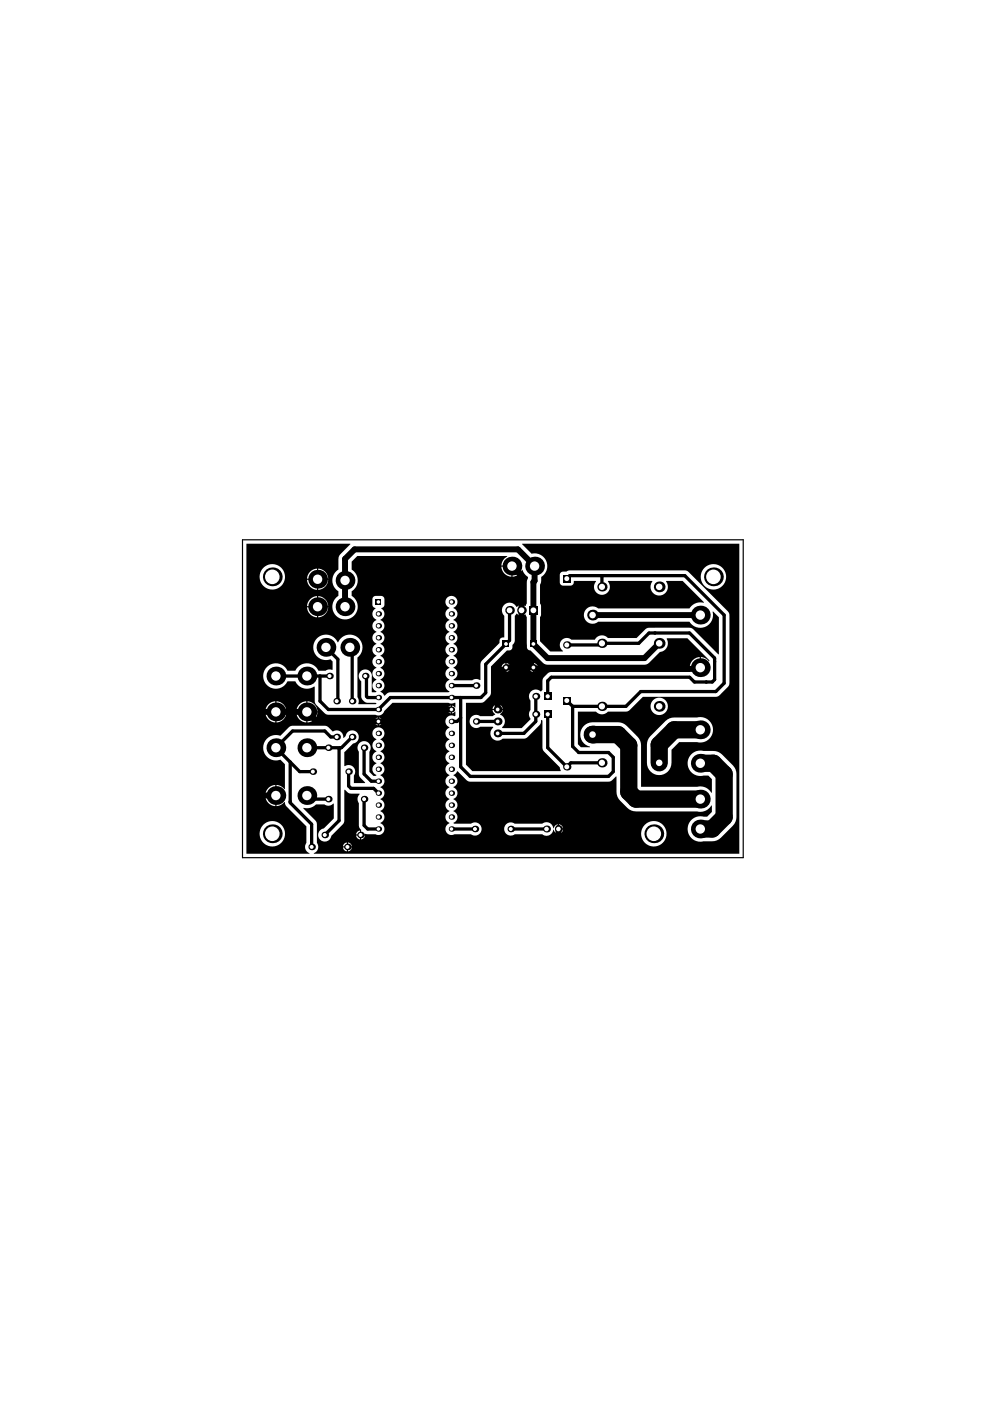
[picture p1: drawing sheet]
<svg xmlns="http://www.w3.org/2000/svg" width="210mm" height="297mm" viewBox="0 0 210 297" stroke-linecap="round" stroke-linejoin="round" font-family="sans-serif">
<path d="M51.4 114.4h106.2v67.4h-106.2z" fill="none" stroke="#000" stroke-width=".25"/>
<path d="M52.2 115.3h22l.1 .1-2.4 2.4-.1 .7v2.3a2.69 2.69 0 0 0 0 4.6v.9l-.2 .2a2.7 2.7 0 0 0-.4 4 2.7 2.7 0 0 0 4-.2 2.7 2.7 0 0 0-.6-4v-.9l.1-.2a2.7 2.7 0 0 0-.1-4.4v-1.7l1.2-1.2h31.7v.1l-.8 .8-.4 1.1h2.2l.2 .1v2.3l.7-.2a2.22 2.22 0 0 0 1.2-1.3l.8 1.1 .5 .4-.2 1.1v4.6l-.4 .5-.6-.3v2.4l.6-.3 .4 .5v5.9a.83 .83 0 0 0 .8 1.2l2.6 2.6 1 .4h20.5l1-.4 2.3-2.3h.2a1.84 1.84 0 0 0 1.2-2.7l.1-.2h4.3l4.7 4.7v.2h-.1l-1-.7-.7-.2v2.3l-.1 .1h-2.3l.1 .8h-29.4l-.8 .3a1.99 1.99 0 0 0-1.1 1.5v2l-.2 .3a1.51 1.51 0 0 0-2.1-.1 1.51 1.51 0 0 0-.2 2.1v1.9l-.2 .2a1.76 1.76 0 0 0 .2 1.8l-1.9 1.9h-4l-.1-.2a1.53 1.53 0 0 0-.5-2.7l.6-.9h-2.2l.2 .4 .4 .4-.5 .4h-2.7a1.4 1.4 0 0 0-1.9 .2 1.4 1.4 0 0 0 0 1.9 1.4 1.4 0 0 0 1.9 .2l2.8 .1a1.58 1.58 0 0 0-.3 2.2 1.58 1.58 0 0 0 2.3 .2h4.5l.5-.1 2.8-2.7 .4-1.2 .2 .2v6l.3 .5 3.4 3.4 .1 .8h-18.6l-1.4-1.4v-13.1h3.5a4.1 4.1 0 0 0 1.6-1.6l.2-.5v-5.6l3.4-3.4a.91 .91 0 0 0 .9-.2 .91 .91 0 0 0 .3-1l.3-.4 .2-.5v-5.2l.4-.5 .8 .5v-2.4l-.9 .5a1.62 1.62 0 0 0-2.4-.6 1.62 1.62 0 0 0-.2 2.5v4.6l-.8 .2-.2 .3v.6l-3.9 4-.1 .5v3.4l-.2-.1a1.37 1.37 0 0 0-1.6 .1h-3.8l-.1-.2 .2-.1a1.28 1.28 0 0 0 .6-1.2 1.28 1.28 0 0 0-.8-1.1l.2-.2a1.28 1.28 0 0 0 .6-1.2 1.28 1.28 0 0 0-.8-1.1l.2-.2a1.28 1.28 0 0 0 .6-1.2 1.28 1.28 0 0 0-.8-1.1l.2-.3a1.28 1.28 0 0 0 .6-1.2 1.28 1.28 0 0 0-.8-1.1l.2-.2a1.28 1.28 0 0 0 .6-1.2 1.28 1.28 0 0 0-.8-1.1l.2-.2a1.28 1.28 0 0 0 .6-1.2 1.28 1.28 0 0 0-.8-1.1l.2-.3a1.28 1.28 0 0 0 .3-2 1.28 1.28 0 0 0-2 .2 1.28 1.28 0 0 0 .6 1.9l-.2 .2a1.28 1.28 0 0 0-.7 1.3 1.28 1.28 0 0 0 .9 1.1l-.2 .2a1.28 1.28 0 0 0-.7 1.2 1.28 1.28 0 0 0 .9 1.1l-.2 .2a1.28 1.28 0 0 0-.7 1.2 1.28 1.28 0 0 0 .9 1.1l-.2 .2a1.28 1.28 0 0 0-.7 1.3 1.28 1.28 0 0 0 .9 1.1l-.2 .2a1.28 1.28 0 0 0-.7 1.2 1.28 1.28 0 0 0 .9 1.1l-.2 .2a1.28 1.28 0 0 0-.7 1.2 1.28 1.28 0 0 0 .9 1.1l-.2 .2a1.28 1.28 0 0 0-.7 1.3 1.28 1.28 0 0 0 .9 1.1l-.2 .2h-12.3l-.6 .1-.6 .6-.9-.9a1.27 1.27 0 0 0 .8-1.2 1.27 1.27 0 0 0-.8-1.2l.2-.3a1.28 1.28 0 0 0 .6-1.2 1.28 1.28 0 0 0-.8-1.1l.2-.2a1.28 1.28 0 0 0 .6-1.2 1.28 1.28 0 0 0-.8-1.1l.2-.2a1.28 1.28 0 0 0 .6-1.2 1.28 1.28 0 0 0-.8-1.1l.2-.3a1.28 1.28 0 0 0 .6-1.2 1.28 1.28 0 0 0-.8-1.1l.2-.2a1.28 1.28 0 0 0 .6-1.2 1.28 1.28 0 0 0-.8-1.1l.2-.2a1.28 1.28 0 0 0-.1-2.3l.7-.6-.1-1.7-.4-.3-1.3-.1-.5 .2-.2 .5v1.4l.2 .3 .4 .2v.1a1.28 1.28 0 0 0-.6 1.3 1.28 1.28 0 0 0 .8 1.1l-.2 .2a1.28 1.28 0 0 0-.6 1.2 1.28 1.28 0 0 0 .8 1.1l-.2 .2a1.28 1.28 0 0 0-.6 1.2 1.28 1.28 0 0 0 .8 1.1l-.2 .2a1.28 1.28 0 0 0-.6 1.3 1.28 1.28 0 0 0 .8 1.1l-.2 .2a1.28 1.28 0 0 0-.6 1.2 1.28 1.28 0 0 0 .8 1.1l-.2 .2a1.28 1.28 0 0 0-.6 1.2 1.28 1.28 0 0 0 .8 1.1l-.2 .2a1.28 1.28 0 0 0-.6 1.3 1.28 1.28 0 0 0 .8 1.1l-.2 .2h-.8v-3.2a1.4 1.4 0 0 0-1.8-1.6 1.4 1.4 0 0 0-.4 2.4v3.2l.1 .6 1 .8h1.9l.2 .2h-3.8l.1-.5-.3-.9v-8.4a2.69 2.69 0 0 0 0-4.3 2.69 2.69 0 0 0-4.1 1.1l-.2-.2a2.7 2.7 0 0 0-3.5-1.2 2.7 2.7 0 0 0-1.4 3.5 2.7 2.7 0 0 0 3.5 1.5l.4 .4v1.8h-1l-.5 .2-1.5-.1a2.69 2.69 0 0 0-2.5-1.5 2.69 2.69 0 0 0-2.4 1.6l-1.7-.1a2.69 2.69 0 0 0-4.1-.8 2.69 2.69 0 0 0 .1 4.2 2.69 2.69 0 0 0 4-1l1.8 .1a2.69 2.69 0 0 0 3.9 .9l.1 .1v3.1l.2 .5 2.2 2.2 .5 .1h10l.3 .2a1.28 1.28 0 0 0 1.6-.9l1.7-1.8h11.9a1.67 1.67 0 0 0 1.5 0v1l-.8-.4v1.6l.8-.3v.8l-.3 .1a1.28 1.28 0 0 0-1.7 .6 1.28 1.28 0 0 0 .7 1.8l-.2 .2a1.28 1.28 0 0 0-.7 1.2 1.28 1.28 0 0 0 .9 1.1l-.2 .2a1.28 1.28 0 0 0-.7 1.2 1.28 1.28 0 0 0 .9 1.1l-.2 .2a1.28 1.28 0 0 0-.7 1.3 1.28 1.28 0 0 0 .9 1.1l-.2 .2a1.28 1.28 0 0 0-.7 1.2 1.28 1.28 0 0 0 .9 1.1l-.2 .2a1.28 1.28 0 0 0-.7 1.2 1.28 1.28 0 0 0 .9 1.1l-.2 .2a1.28 1.28 0 0 0-.7 1.3 1.28 1.28 0 0 0 .9 1.1l-.2 .2a1.28 1.28 0 0 0-.7 1.2 1.28 1.28 0 0 0 .9 1.1l-.2 .2a1.28 1.28 0 0 0-.7 1.2 1.28 1.28 0 0 0 .9 1.1l-.2 .2a1.29 1.29 0 0 0-.5 1.8 1.29 1.29 0 0 0 1.7 .5l3.7 .1a1.4 1.4 0 0 0 2.1-1.3 1.4 1.4 0 0 0-2.2-1.1h-3.6l-.1-.2 .2-.1a1.28 1.28 0 0 0 .6-1.2 1.28 1.28 0 0 0-.8-1.1l.2-.2a1.28 1.28 0 0 0 .6-1.2 1.28 1.28 0 0 0-.8-1.1l.2-.2a1.28 1.28 0 0 0 .6-1.2 1.28 1.28 0 0 0-.8-1.1l.2-.3a1.28 1.28 0 0 0 .6-1.2 1.28 1.28 0 0 0-.8-1.1l.8-.9 1.9 1.9 .8 .3h29.3l.6-.1 1-1 .1 .1 .1 3.7a5 5 0 0 0 2.2 2.9 2.6 2.6 0 0 0 1.8 .7l13.3 .1a2.67 2.67 0 0 0 2.7-1.3h.1v1.3l-1 1.1h-.8a2.69 2.69 0 0 0-3.3 2.6 2.69 2.69 0 0 0 3.3 2.6 4.2 4.2 0 0 0 3.8-.8l2.5-2.5 .7-1.4v-9.6a2.61 2.61 0 0 0-.7-1.8l-2.7-2.6a4.9 4.9 0 0 0-3.6-.5 2.69 2.69 0 0 0-3.3 2.6 2.69 2.69 0 0 0 3.3 2.6h1.1l.7 .8v2.8l-.1 .1a2.65 2.65 0 0 0-3-1.3h-11.9v-8.8a2.61 2.61 0 0 0-.7-1.8l-2.3-2.3-.9-.6-1-.2h-5.4a2.61 2.61 0 0 0-2.6 2.4 2.61 2.61 0 0 0 2.1 2.8v.1h-1.9l-.7-.6v-6.9l3.9 .1a1.68 1.68 0 0 0 2.5-.1h3.8l.6-.2 3-3h15.5l.8-.3 1.7-1.8 .4-.7v-14.5l-.4-.8-8.3-8.3-.5-.3-24.7-.1-.7 .3h-.9l-.5 .5v1.9l.5 .5h1.9l.5-.3 .1-.6h4.6l.1 .1a1.69 1.69 0 0 0 0 2.3 1.69 1.69 0 0 0 2.4 0 1.69 1.69 0 0 0 .1-2.3v-.1h9.4a2.17 2.17 0 0 0 .2 2.5 1.84 1.84 0 0 0 2.5 .1 1.84 1.84 0 0 0 .2-2.5l.1-.1h3.4l4.6 4.5-.1 .1a2.65 2.65 0 0 0-3 1.2h-19.4l-.1-.1a1.84 1.84 0 0 0-2.5 .3 1.84 1.84 0 0 0 .1 2.5 1.84 1.84 0 0 0 2.5 .1h19.4l.1 .2a2.69 2.69 0 0 0 3.3 .8 2.69 2.69 0 0 0 1.5-3.1l.1-.1 1.2 1.3v7.8l-5.4-5.3-.5-.3h-8.9l-.8 .3-1.8 1.9-6.2-.1a1.68 1.68 0 0 0-2.7 .4h-5l-.1-.1a1.49 1.49 0 0 0-2.1 .4 1.49 1.49 0 0 0 .5 2.1l-.1 .1h-2.6l-2.2-2.2v-5.1l.2-.5v-1.8l-.2-.5v-4.1a2.06 2.06 0 0 0 .2-1.6 2.69 2.69 0 0 0 1.1-3.3 2.69 2.69 0 0 0-3.1-1.6l-2-2v-.1h46.1v65.7h-90.2l.2-.2a1.39 1.39 0 0 0 .4-2.1v-4.2l-.3-.5-2.6-2.6 .1-.1 .7 .1 .8-.2 1.1-.7h1.8l.5 .3a1.38 1.38 0 0 0 1.4-.4h.1v3.1l-2.3 2.2a1.4 1.4 0 0 0-.6 2.4 1.4 1.4 0 0 0 2.3-.9l2.5-2.4 .3-.5v-6.8l.1-.1a1.64 1.64 0 0 0 1.3 .9h1.8l-.2 .4a1.38 1.38 0 0 0 .1 1.6v4.7l.1 .6 .4 .4v.9h.8l.1-.1 2.4 .2a1.28 1.28 0 0 0 1.6-.8 1.28 1.28 0 0 0-.8-1.6l.2-.3a1.28 1.28 0 0 0 .6-1.2 1.28 1.28 0 0 0-.8-1.1l.2-.2a1.28 1.28 0 0 0 .6-1.2 1.28 1.28 0 0 0-.8-1.1l.2-.2a1.28 1.28 0 0 0 .6-1.2 1.28 1.28 0 0 0-.8-1.1l.2-.3a1.28 1.28 0 0 0 .6-1.2 1.28 1.28 0 0 0-.8-1.1l.2-.2a1.28 1.28 0 0 0 .6-1.2 1.28 1.28 0 0 0-.8-1.1l.2-.2a1.28 1.28 0 0 0 .6-1.2 1.28 1.28 0 0 0-.8-1.1l.2-.3a1.28 1.28 0 0 0 .6-1.2 1.28 1.28 0 0 0-.8-1.1l.2-.2a1.28 1.28 0 0 0 .3-2 1.28 1.28 0 0 0-2 .2 1.28 1.28 0 0 0 .6 1.9l-.2 .2a1.28 1.28 0 0 0-.6 1.2 1.28 1.28 0 0 0 .8 1.1l-.2 .2a1.28 1.28 0 0 0-.6 1.3 1.28 1.28 0 0 0 .8 1.1l-.2 .2a1.28 1.28 0 0 0-.6 1.2 1.28 1.28 0 0 0 .8 1.1l-.2 .2h-.4l-.9-.9 .1-4.4a1.4 1.4 0 0 0-1.3-2.1 1.4 1.4 0 0 0-1 2.3v5l.3 .5 1 1v.1h-2.4v-1.6a1.39 1.39 0 0 0-.1-1.8 1.39 1.39 0 0 0-1.8-.1l-.1-.1v-2.9l1.9-1.9a1.4 1.4 0 0 0 1.2-1.4 1.4 1.4 0 0 0-1.4-1.3 1.4 1.4 0 0 0-1.4 1.2l-.4 .4-.1-.1a1.39 1.39 0 0 0-.7-1.4 1.39 1.39 0 0 0-1.5 .1l-1.5-1.2h-7.1l-.8 .3-1.9 1.8a2.7 2.7 0 0 0-3.5 2.6 2.7 2.7 0 0 0 3.6 2.5l1 .9v5.3h-.1l-.9-.7-.8-.2v4.5l.8-.1 .9-.8 .1 .1 .3 .9 4.3 4.2v3.5a1.38 1.38 0 0 0 .6 2.2v.1h-13.4zM106.3 120.1a2.22 2.22 0 0 0 2.1 2.2v-2.2zM67.5 120.6v2.1h2.1a2.22 2.22 0 0 0-2.1-2.1zM65.7 121.2l-.4 .7-.2 .8h2.1v-2.1l-.7 .1zM148.6 122.3a2.7 2.7 0 0 0 5.4 0 2.7 2.7 0 0 0-5.4 0zM55 122.3a2.7 2.7 0 0 0 5.4 0 2.7 2.7 0 0 0-5.4 0zM67.5 122.9v2.2a2.22 2.22 0 0 0 2.1-2.2zM65.1 122.9a2.22 2.22 0 0 0 2.1 2.2v-2.2zM67.5 126.4v2.1h2.1a2.22 2.22 0 0 0-2.1-2.1zM65.7 127l-.4 .8-.2 .7h2.1v-2.1l-.7 .1zM67.5 128.8v2.1a2.22 2.22 0 0 0 2.1-2.1zM65.1 128.8a2.22 2.22 0 0 0 2.1 2.1v-2.1zM113.2 140.6v.8h.8l-.2-.5zM107.4 140.6v.8h.8l-.3-.5zM112.4 140.9l-.2 .5h.8v-.8zM106.6 140.9l-.2 .5h.8v-.8zM146.9 140l-.5 .7-.2 .7h2.2v-2.1l-.8 .2zM113.2 141.6v.8l.6-.2 .2-.6zM107.4 141.6v.8l.5-.2 .3-.6zM112.2 141.6l.2 .6 .6 .2v-.8zM106.4 141.6l.2 .6 .6 .2v-.8zM105.6 149.3v1h1l-.3-.7zM95.1 149.8l-.2 .5h.7v-.7zM104.7 149.6l-.3 .7h1v-1zM65.2 148.7v2.1h2.1a2.22 2.22 0 0 0-2.1-2.1zM63.5 149.3l-.5 .8-.2 .7h2.1v-2.1l-.7 .1zM58.6 148.7v2.1h2.1a2.22 2.22 0 0 0-2.1-2.1zM56.9 149.3l-.5 .8-.1 .7h2.1v-2.1l-.8 .1zM94.9 150.6l.2 .4 .5 .2v-.6zM137.9 149.8a1.85 1.85 0 0 0 3.7 0 1.85 1.85 0 0 0-3.7 0zM80.4 152.1v.7h.7l-.3-.4zM79.6 152.4l-.2 .4h.7v-.7zM65.2 151.1v2.1a2.22 2.22 0 0 0 2.1-2.1zM62.8 151.1a2.22 2.22 0 0 0 2.1 2.1v-2.1zM58.6 151.1v2.1a2.22 2.22 0 0 0 2.1-2.1zM56.3 151.1a2.22 2.22 0 0 0 2.1 2.1v-2.1zM80.4 153.1v.7l.4-.2 .3-.5zM79.4 153.1l.2 .5 .5 .2v-.7zM141.1 152.9l-3.2 3.2a2.61 2.61 0 0 0-.7 1.8v3.8a2.6 2.6 0 0 0 2.6 2.6 2.6 2.6 0 0 0 2.6-2.6v-2.7l1.6-1.7h3.8a2.69 2.69 0 0 0 3.4-2.6 2.69 2.69 0 0 0-3.4-2.6h-4.9a2.6 2.6 0 0 0-1.8 .8zM56.9 167.1l-.5 .7-.1 .7h2.1v-2.1l-.8 .2zM56.3 168.8a2.22 2.22 0 0 0 2.1 2.1v-2.1zM107.3 174.8a1.4 1.4 0 0 0-.1 1.9 1.4 1.4 0 0 0 1.9 .2h5.9a1.42 1.42 0 0 0 2.3-1l.4 .6 .6 .2v-1.9l-.6 .3-.4 .5a1.42 1.42 0 0 0-2.3-1l-6-.1a1.4 1.4 0 0 0-1.7 .3zM118.5 174.8v.8h.9l-.3-.5zM118.5 175.9v.8l.6-.2 .3-.6zM75.8 176.4l-.3 .5h.8v-.8zM76.6 177.2v.8l.5-.3 .3-.5zM75.5 177.2l.3 .5 .5 .3v-.8zM73.8 178.6v.8h.8l-.3-.5zM73 178.9l-.3 .5h.8v-.8zM135.9 176.8a2.7 2.7 0 0 0 5.4 0 2.7 2.7 0 0 0-5.4 0zM55 176.8a2.7 2.7 0 0 0 5.4 0 2.7 2.7 0 0 0-5.4 0zM73.8 179.7v.8l.5-.3 .3-.5zM72.7 179.7l.3 .5 .5 .3v-.8z" fill="#000"/>
<g fill="none" stroke="#000" stroke-width=".7">
<path d="M68.6 137l.4 .4M69.1 137.3l2.5 2.5v8.6l-.2 .3M74.2 137.3l.5 .5v10.9M108 129.4v6.4l-5 5v6.1l-1 1h-19.2l-2.6 2.5h-10.6l-1.8-1.7v-5.4M120.2 136.7h7.1l.3-.3h7.8l2.2-2.2h8.6l5.3 5.3v4.6l-.5 .5h-3.8l-1-1h-29.3l-.8 .7v3.3M120.2 122.7l.6-.7h24.4l8.3 8.4v14.5l-1.7 1.7h-16l-3.1 3.2h-11.3M127.5 122l.1 .2v2.2M138.9 134.2h.1M58.5 143.3h11.4M71.4 156.3h-1.3l-1.2-1.3h-6.9l-3.5 3.5 5 5.1h2.8M72.1 158.5l-.2 .3v15.2l-3 3M74.7 156.3l-2.3 2.2h-7.3"/>
<path d="M77.2 158.5v5.6l1.5 1.5h1.5M77.5 143.3l.2 .3v4l.3 .3h2.2M95.7 145.4h5.3M97.7 152.2l-.8 .8h-1.2M97.7 147.9v14.7l2 2h29.3l1-1v-3l-1-1.1h-6.3l-1.3-1.2v-8.5M101 153h4.5M113.6 147.6v5.4l-2.5 2.5h-5.6M116.1 151.4v7.1l4.1 4.1 .8-.9h6.6M120.2 148.5l1.2 1.3M149.7 144.6h.1M61.5 161.6v8.6l4.6 4.5v4.9M61.5 169.9h.1"/>
<path d="M65.1 168.7l.7 .7h3.8M73.9 163.6v3l.5 .5h4.8l1 1.1M77.2 169.4v5.6l.8 .8h2.2M100.7 175.5l-.2 .3h-4.8M108.3 175.8h7.6"/>
</g>
<path d="M73.2 128.6v-10.1l2-2h34.6l3.5 3.5v3.2l-.2 .2v13.1l3 3h20.5l3.2-3.1M108.5 120l2.1 2v17l2.8 2.8h34.6l.5-.5M125.6 130.4h22.9M90.6 150.4v25.9l2 2h24.8l1-1v-1.8M95.7 150.4h-8.6l-2.6 2.6h-17.4l-2-2.1h-9.4l-.7 .8v16.5l.5 .5h3M113.1 141.5h-5.8l-1.8 1.8v7.1" fill="none" stroke="#000" stroke-width="1.3"/>
<path d="M125.6 155.7h5.4l2.3 2.3v9.9l1.5 1.5h13.7M148.5 154.7h-5.6l-3.1 3.2v3.8M148.5 161.8h2.8l2.2 2.3v9.1l-2.5 2.6h-2.5" fill="none" stroke="#000" stroke-width="3.7"/>
<path d="M106.6 135.9h1.4v1.3h-1.4z" fill-rule="evenodd" fill="#000"/>
<circle cx="107.3" cy="136.5" r=".4" fill="#fff"/>
<circle cx="68.9" cy="177" r=".7" fill="#000"/>
<circle cx="68.9" cy="177" r=".42" fill="#fff"/>
<circle cx="107.3" cy="141.5" r=".67" fill="#000"/>
<circle cx="107.3" cy="141.5" r=".4" fill="#fff"/>
<circle cx="80.2" cy="173.2" r=".58" fill="#000"/>
<circle cx="80.2" cy="173.2" r=".38" fill="#fff"/>
<circle cx="80.2" cy="163.1" r=".58" fill="#000"/>
<circle cx="80.2" cy="163.1" r=".38" fill="#fff"/>
<circle cx="80.2" cy="153" r=".58" fill="#000"/>
<circle cx="80.2" cy="153" r=".38" fill="#fff"/>
<circle cx="80.2" cy="142.8" r=".58" fill="#000"/>
<circle cx="80.2" cy="142.8" r=".38" fill="#fff"/>
<circle cx="80.2" cy="132.7" r=".58" fill="#000"/>
<circle cx="80.2" cy="132.7" r=".38" fill="#fff"/>
<circle cx="101" cy="153" r=".7" fill="#000"/>
<circle cx="101" cy="153" r=".42" fill="#fff"/>
<circle cx="105.5" cy="153" r=".83" fill="#000"/>
<circle cx="105.5" cy="153" r=".41" fill="#fff"/>
<path d="M112.4 135.9h1.4v1.3h-1.4z" fill-rule="evenodd" fill="#000"/>
<circle cx="113.1" cy="136.5" r=".4" fill="#fff"/>
<circle cx="57.7" cy="122.3" r="1.99" fill="#000"/>
<circle cx="57.7" cy="122.3" r="1.54" fill="#fff"/>
<circle cx="66.1" cy="179.6" r=".7" fill="#000"/>
<circle cx="66.1" cy="179.6" r=".42" fill="#fff"/>
<circle cx="69.6" cy="169.4" r=".7" fill="#000"/>
<circle cx="69.6" cy="169.4" r=".42" fill="#fff"/>
<circle cx="66.3" cy="163.6" r=".7" fill="#000"/>
<circle cx="66.3" cy="163.6" r=".42" fill="#fff"/>
<circle cx="67.3" cy="122.8" r="1.99" fill="#000"/>
<circle cx="67.3" cy="122.8" r="1" fill="#fff"/>
<circle cx="73.7" cy="179.6" r=".7" fill="#000"/>
<circle cx="73.7" cy="179.6" r=".42" fill="#fff"/>
<circle cx="76.4" cy="177" r=".7" fill="#000"/>
<circle cx="76.4" cy="177" r=".42" fill="#fff"/>
<circle cx="77.2" cy="169.4" r=".7" fill="#000"/>
<circle cx="77.2" cy="169.4" r=".42" fill="#fff"/>
<circle cx="73.9" cy="163.6" r=".7" fill="#000"/>
<circle cx="73.9" cy="163.6" r=".42" fill="#fff"/>
<circle cx="74.7" cy="156.3" r=".7" fill="#000"/>
<circle cx="74.7" cy="156.3" r=".42" fill="#fff"/>
<circle cx="74.7" cy="148.7" r=".7" fill="#000"/>
<circle cx="74.7" cy="148.7" r=".42" fill="#fff"/>
<circle cx="74.2" cy="137.3" r="1.99" fill="#000"/>
<circle cx="74.2" cy="137.2" r="1" fill="#fff"/>
<circle cx="73.2" cy="123.1" r="1.99" fill="#000"/>
<circle cx="73.2" cy="123.1" r="1" fill="#fff"/>
<circle cx="80.2" cy="170.7" r=".58" fill="#000"/>
<circle cx="80.2" cy="170.7" r=".38" fill="#fff"/>
<circle cx="80.2" cy="168.2" r=".58" fill="#000"/>
<circle cx="80.2" cy="168.2" r=".38" fill="#fff"/>
<circle cx="80.2" cy="165.6" r=".58" fill="#000"/>
<circle cx="80.2" cy="165.6" r=".38" fill="#fff"/>
<circle cx="80.2" cy="160.6" r=".58" fill="#000"/>
<circle cx="80.2" cy="160.6" r=".38" fill="#fff"/>
<circle cx="80.2" cy="158" r=".58" fill="#000"/>
<circle cx="80.2" cy="158" r=".38" fill="#fff"/>
<circle cx="80.2" cy="155.5" r=".58" fill="#000"/>
<circle cx="80.2" cy="155.5" r=".38" fill="#fff"/>
<circle cx="80.2" cy="147.9" r=".58" fill="#000"/>
<circle cx="80.2" cy="147.9" r=".38" fill="#fff"/>
<circle cx="80.2" cy="145.4" r=".58" fill="#000"/>
<circle cx="80.2" cy="145.4" r=".38" fill="#fff"/>
<circle cx="80.2" cy="140.3" r=".58" fill="#000"/>
<circle cx="80.2" cy="140.3" r=".38" fill="#fff"/>
<circle cx="80.2" cy="137.8" r=".58" fill="#000"/>
<circle cx="80.2" cy="137.8" r=".38" fill="#fff"/>
<circle cx="80.2" cy="130.2" r=".58" fill="#000"/>
<circle cx="80.2" cy="130.2" r=".38" fill="#fff"/>
<path d="M79.7 127h1.1v1.2h-1.1z" fill-rule="evenodd" fill="#000"/>
<circle cx="80.2" cy="127.6" r=".38" fill="#fff"/>
<circle cx="101" cy="145.4" r=".7" fill="#000"/>
<circle cx="101" cy="145.4" r=".42" fill="#fff"/>
<circle cx="105.5" cy="155.5" r=".83" fill="#000"/>
<circle cx="105.5" cy="155.5" r=".41" fill="#fff"/>
<circle cx="108" cy="129.4" r=".92" fill="#000"/>
<circle cx="108" cy="129.4" r=".61" fill="#fff"/>
<path d="M115.4 146.9h1.5v1.5h-1.5z" fill-rule="evenodd" fill="#000"/>
<circle cx="116.1" cy="147.6" r=".45" fill="#fff"/>
<circle cx="113.6" cy="147.6" r=".75" fill="#000"/>
<circle cx="113.6" cy="147.6" r=".45" fill="#fff"/>
<circle cx="113.1" cy="141.5" r=".67" fill="#000"/>
<circle cx="113.1" cy="141.5" r=".4" fill="#fff"/>
<path d="M112.2 128.5h1.8v1.8h-1.8z" fill-rule="evenodd" fill="#000"/>
<circle cx="113.1" cy="129.4" r=".61" fill="#fff"/>
<circle cx="125.6" cy="130.4" r="1.14" fill="#000"/>
<circle cx="125.6" cy="130.4" r=".7" fill="#fff"/>
<circle cx="139.8" cy="161.7" r="1.14" fill="#000"/>
<circle cx="139.8" cy="161.7" r=".7" fill="#fff"/>
<circle cx="139.8" cy="136.4" r="1.14" fill="#000"/>
<circle cx="139.8" cy="136.4" r=".7" fill="#fff"/>
<circle cx="139.8" cy="124.4" r="1.14" fill="#000"/>
<circle cx="139.8" cy="124.4" r=".7" fill="#fff"/>
<circle cx="148.5" cy="169.4" r="1.99" fill="#000"/>
<circle cx="148.5" cy="169.4" r="1" fill="#fff"/>
<circle cx="148.5" cy="161.8" r="1.99" fill="#000"/>
<circle cx="148.5" cy="161.8" r="1" fill="#fff"/>
<circle cx="148.5" cy="154.7" r="1.99" fill="#000"/>
<circle cx="148.5" cy="154.7" r="1" fill="#fff"/>
<circle cx="148.5" cy="130.4" r="1.99" fill="#000"/>
<circle cx="148.5" cy="130.4" r="1" fill="#fff"/>
<circle cx="57.7" cy="176.8" r="1.99" fill="#000"/>
<circle cx="57.7" cy="176.8" r="1.54" fill="#fff"/>
<circle cx="58.5" cy="143.3" r="1.99" fill="#000"/>
<circle cx="58.5" cy="143.3" r="1" fill="#fff"/>
<circle cx="58.5" cy="150.9" r="1.99" fill="#000"/>
<circle cx="58.5" cy="150.9" r="1" fill="#fff"/>
<circle cx="58.5" cy="158.5" r="1.99" fill="#000"/>
<circle cx="58.5" cy="158.5" r="1" fill="#fff"/>
<circle cx="58.5" cy="168.7" r="1.99" fill="#000"/>
<circle cx="58.5" cy="168.7" r="1" fill="#fff"/>
<circle cx="65.1" cy="143.3" r="1.99" fill="#000"/>
<circle cx="65.1" cy="143.3" r="1" fill="#fff"/>
<circle cx="65.1" cy="150.9" r="1.99" fill="#000"/>
<circle cx="65.1" cy="150.9" r="1" fill="#fff"/>
<circle cx="65.1" cy="158.5" r="1.99" fill="#000"/>
<circle cx="65.1" cy="158.5" r="1" fill="#fff"/>
<circle cx="69.9" cy="143.3" r=".7" fill="#000"/>
<circle cx="69.9" cy="143.3" r=".42" fill="#fff"/>
<circle cx="69.6" cy="158.5" r=".7" fill="#000"/>
<circle cx="69.6" cy="158.5" r=".42" fill="#fff"/>
<circle cx="65.1" cy="168.7" r="1.99" fill="#000"/>
<circle cx="65.1" cy="168.7" r="1" fill="#fff"/>
<circle cx="67.3" cy="128.6" r="1.99" fill="#000"/>
<circle cx="67.3" cy="128.6" r="1" fill="#fff"/>
<circle cx="77.5" cy="143.3" r=".7" fill="#000"/>
<circle cx="77.5" cy="143.3" r=".42" fill="#fff"/>
<circle cx="77.2" cy="158.5" r=".7" fill="#000"/>
<circle cx="77.2" cy="158.5" r=".42" fill="#fff"/>
<circle cx="73.2" cy="128.6" r="1.99" fill="#000"/>
<circle cx="73.2" cy="128.6" r="1" fill="#fff"/>
<circle cx="80.2" cy="175.8" r=".58" fill="#000"/>
<circle cx="80.2" cy="175.8" r=".38" fill="#fff"/>
<circle cx="80.2" cy="150.4" r=".58" fill="#000"/>
<circle cx="80.2" cy="150.4" r=".38" fill="#fff"/>
<circle cx="80.2" cy="135.2" r=".58" fill="#000"/>
<circle cx="80.2" cy="135.2" r=".38" fill="#fff"/>
<circle cx="100.7" cy="175.8" r=".7" fill="#000"/>
<circle cx="100.7" cy="175.8" r=".42" fill="#fff"/>
<circle cx="108.3" cy="175.8" r=".7" fill="#000"/>
<circle cx="108.3" cy="175.8" r=".42" fill="#fff"/>
<circle cx="105.5" cy="150.4" r=".83" fill="#000"/>
<circle cx="105.5" cy="150.4" r=".41" fill="#fff"/>
<circle cx="108.5" cy="120" r="1.99" fill="#000"/>
<circle cx="108.5" cy="120" r="1" fill="#fff"/>
<circle cx="115.9" cy="175.8" r=".74" fill="#000"/>
<circle cx="115.9" cy="175.8" r=".49" fill="#fff"/>
<circle cx="118.4" cy="175.8" r=".74" fill="#000"/>
<circle cx="118.4" cy="175.8" r=".49" fill="#fff"/>
<path d="M115.4 150.7h1.5v1.5h-1.5z" fill-rule="evenodd" fill="#000"/>
<circle cx="116.1" cy="151.4" r=".45" fill="#fff"/>
<circle cx="113.6" cy="151.4" r=".75" fill="#000"/>
<circle cx="113.6" cy="151.4" r=".45" fill="#fff"/>
<circle cx="138.6" cy="176.8" r="1.99" fill="#000"/>
<circle cx="138.6" cy="176.8" r="1.54" fill="#fff"/>
<circle cx="139.8" cy="149.8" r="1.14" fill="#000"/>
<circle cx="139.8" cy="149.8" r=".7" fill="#fff"/>
<circle cx="148.5" cy="175.8" r="1.99" fill="#000"/>
<circle cx="148.5" cy="175.8" r="1" fill="#fff"/>
<circle cx="148.5" cy="141.6" r="1.99" fill="#000"/>
<circle cx="148.5" cy="141.6" r="1" fill="#fff"/>
<circle cx="95.7" cy="173.2" r=".58" fill="#000"/>
<circle cx="95.7" cy="173.2" r=".38" fill="#fff"/>
<circle cx="95.7" cy="163.1" r=".58" fill="#000"/>
<circle cx="95.7" cy="163.1" r=".38" fill="#fff"/>
<circle cx="95.7" cy="153" r=".58" fill="#000"/>
<circle cx="95.7" cy="153" r=".38" fill="#fff"/>
<circle cx="95.7" cy="142.8" r=".58" fill="#000"/>
<circle cx="95.7" cy="142.8" r=".38" fill="#fff"/>
<circle cx="120.2" cy="136.7" r=".78" fill="#000"/>
<circle cx="120.2" cy="136.7" r=".52" fill="#fff"/>
<circle cx="95.7" cy="132.7" r=".58" fill="#000"/>
<circle cx="95.7" cy="132.7" r=".38" fill="#fff"/>
<path d="M119.4 121.9h1.6v1.6h-1.6z" fill-rule="evenodd" fill="#000"/>
<circle cx="120.2" cy="122.7" r=".52" fill="#fff"/>
<circle cx="71.4" cy="156.3" r=".7" fill="#000"/>
<circle cx="71.4" cy="156.3" r=".42" fill="#fff"/>
<circle cx="71.4" cy="148.7" r=".7" fill="#000"/>
<circle cx="71.4" cy="148.7" r=".42" fill="#fff"/>
<circle cx="69.1" cy="137.3" r="1.99" fill="#000"/>
<circle cx="69.1" cy="137.2" r="1" fill="#fff"/>
<circle cx="95.7" cy="168.2" r=".58" fill="#000"/>
<circle cx="95.7" cy="168.2" r=".38" fill="#fff"/>
<circle cx="95.7" cy="170.7" r=".58" fill="#000"/>
<circle cx="95.7" cy="170.7" r=".38" fill="#fff"/>
<circle cx="95.7" cy="160.6" r=".58" fill="#000"/>
<circle cx="95.7" cy="160.6" r=".38" fill="#fff"/>
<circle cx="95.7" cy="165.6" r=".58" fill="#000"/>
<circle cx="95.7" cy="165.6" r=".38" fill="#fff"/>
<circle cx="120.2" cy="162.6" r=".78" fill="#000"/>
<circle cx="120.2" cy="162.6" r=".52" fill="#fff"/>
<circle cx="95.7" cy="155.5" r=".58" fill="#000"/>
<circle cx="95.7" cy="155.5" r=".38" fill="#fff"/>
<circle cx="95.7" cy="158" r=".58" fill="#000"/>
<circle cx="95.7" cy="158" r=".38" fill="#fff"/>
<circle cx="95.7" cy="145.4" r=".58" fill="#000"/>
<circle cx="95.7" cy="145.4" r=".38" fill="#fff"/>
<circle cx="95.7" cy="147.9" r=".58" fill="#000"/>
<circle cx="95.7" cy="147.9" r=".38" fill="#fff"/>
<path d="M119.4 147.7h1.6v1.6h-1.6z" fill-rule="evenodd" fill="#000"/>
<circle cx="120.2" cy="148.5" r=".52" fill="#fff"/>
<circle cx="95.7" cy="137.8" r=".58" fill="#000"/>
<circle cx="95.7" cy="137.8" r=".38" fill="#fff"/>
<circle cx="95.7" cy="140.3" r=".58" fill="#000"/>
<circle cx="95.7" cy="140.3" r=".38" fill="#fff"/>
<circle cx="110.6" cy="129.4" r=".92" fill="#000"/>
<circle cx="110.6" cy="129.4" r=".61" fill="#fff"/>
<circle cx="95.7" cy="127.6" r=".58" fill="#000"/>
<circle cx="95.7" cy="127.6" r=".38" fill="#fff"/>
<circle cx="95.7" cy="130.2" r=".58" fill="#000"/>
<circle cx="95.7" cy="130.2" r=".38" fill="#fff"/>
<circle cx="127.6" cy="161.7" r=".99" fill="#000"/>
<circle cx="127.6" cy="161.7" r=".66" fill="#fff"/>
<circle cx="125.6" cy="155.7" r="1.9" fill="#000"/>
<circle cx="125.6" cy="155.7" r=".7" fill="#fff"/>
<circle cx="127.6" cy="149.8" r=".99" fill="#000"/>
<circle cx="127.6" cy="149.8" r=".66" fill="#fff"/>
<circle cx="127.6" cy="136.4" r=".99" fill="#000"/>
<circle cx="127.6" cy="136.4" r=".66" fill="#fff"/>
<circle cx="151.3" cy="122.3" r="1.99" fill="#000"/>
<circle cx="151.3" cy="122.3" r="1.54" fill="#fff"/>
<circle cx="127.6" cy="124.4" r=".99" fill="#000"/>
<circle cx="127.6" cy="124.4" r=".66" fill="#fff"/>
<circle cx="95.7" cy="175.8" r=".58" fill="#000"/>
<circle cx="95.7" cy="175.8" r=".38" fill="#fff"/>
<circle cx="95.7" cy="150.4" r=".58" fill="#000"/>
<circle cx="95.7" cy="150.4" r=".38" fill="#fff"/>
<circle cx="113.3" cy="120" r="1.99" fill="#000"/>
<circle cx="113.3" cy="120" r="1" fill="#fff"/>
<circle cx="95.7" cy="135.2" r=".58" fill="#000"/>
<circle cx="95.7" cy="135.2" r=".38" fill="#fff"/>
</svg>
